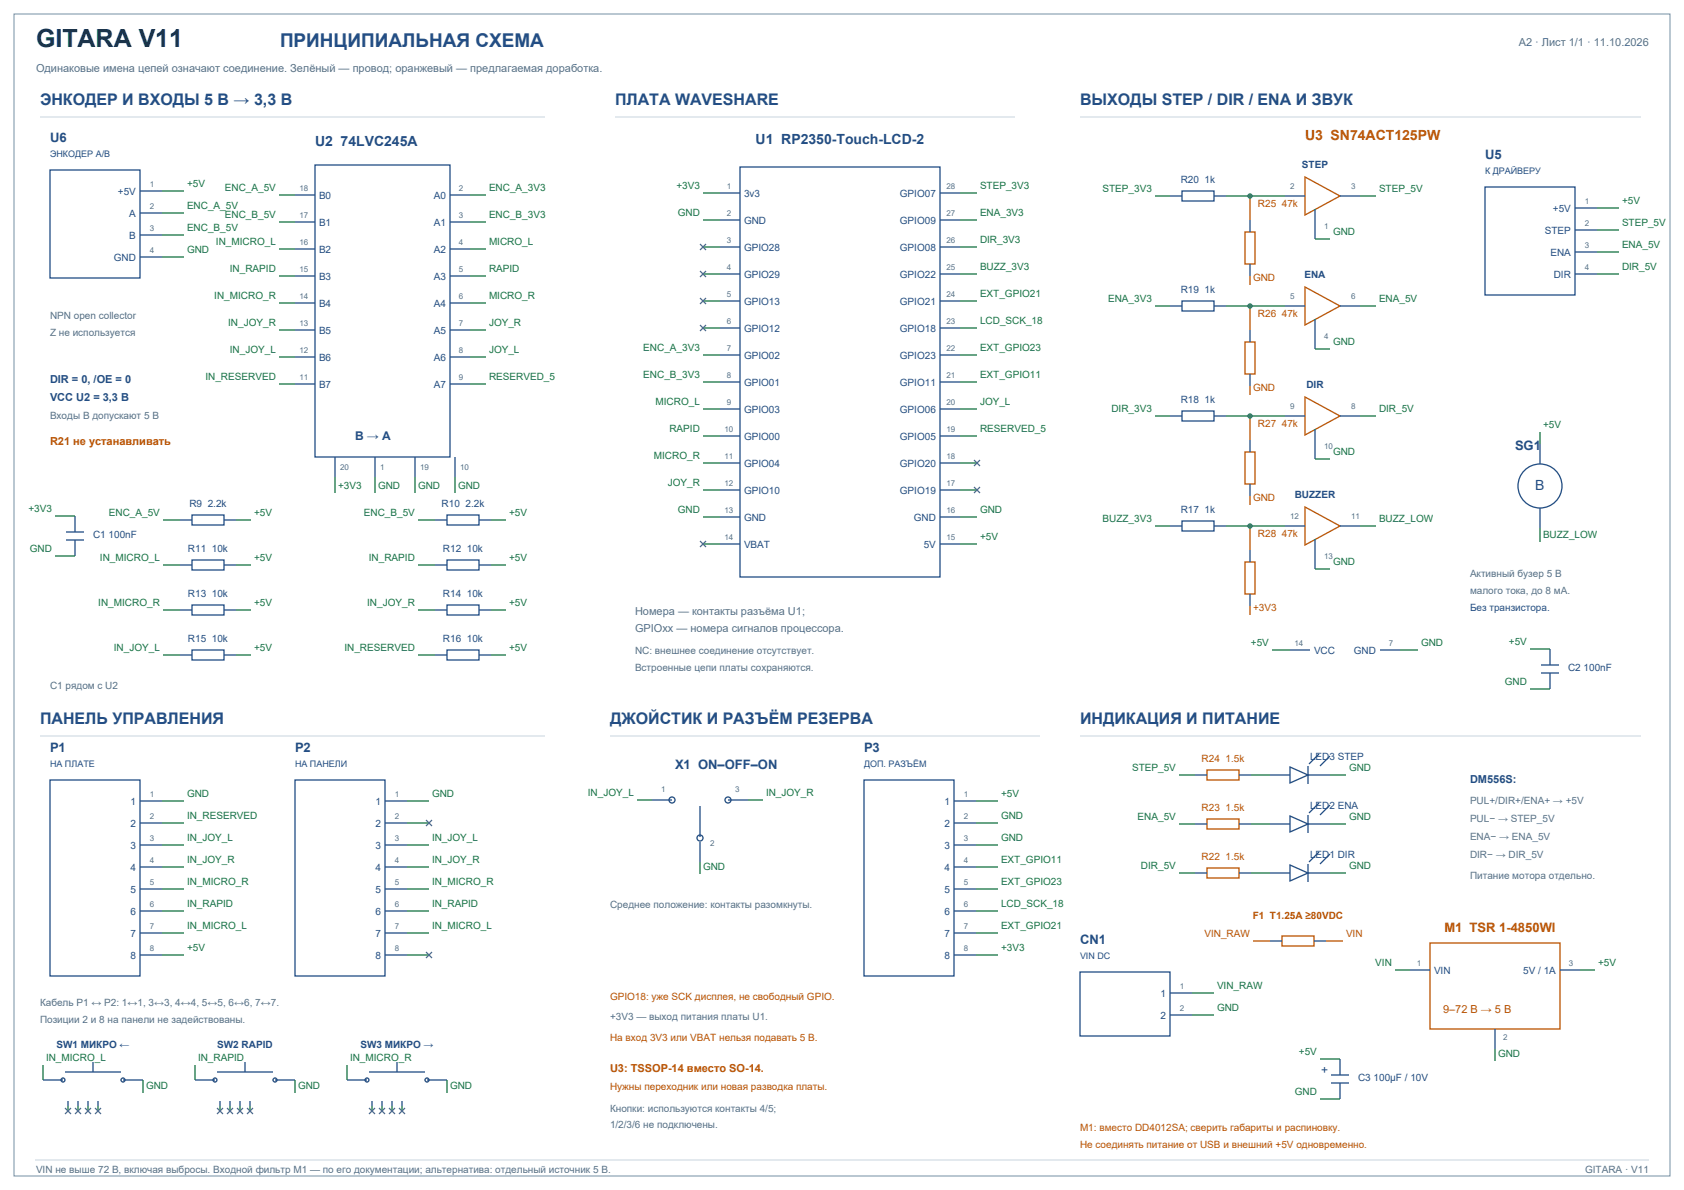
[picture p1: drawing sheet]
<svg xmlns="http://www.w3.org/2000/svg" width="594mm" height="420mm" viewBox="0 0 594 420" stroke-linecap="round" stroke-linejoin="round" font-family="sans-serif">
<defs><g id="words">
<text font-size="8.8" fill="#183147" x="12.7" y="16.6">GITARA V11</text>
<text font-size="6.7" fill="#234e85" x="98.8" y="16.6">ПРИНЦИПИАЛЬНАЯ СХЕМА</text>
<g font-size="5.6" fill="#234e85">
<text x="14.1" y="37">ЭНКОДЕР И ВХОДЫ 5 В → 3,3 В</text>
<text x="217" y="37">ПЛАТА WAVESHARE</text>
<text x="381" y="37">ВЫХОДЫ STEP / DIR / ENA И ЗВУК</text>
<text x="14.1" y="255.4">ПАНЕЛЬ УПРАВЛЕНИЯ</text>
<text x="215.2" y="255.4">ДЖОЙСТИК И РАЗЪЁМ РЕЗЕРВА</text>
<text x="381" y="255.4">ИНДИКАЦИЯ И ПИТАНИЕ</text>
</g>
<g font-size="4.9" fill="#234e85">
<text x="111.1" y="51.5">U2 74LVC245A</text>
<text x="266.6" y="50.8">U1 RP2350-Touch-LCD-2</text>
<text x="541.6" y="172.9">B</text>
</g>
<text font-size="4.9" fill="#bb5300" x="460.4" y="49.4">U3 SN74ACT125PW</text>
<g font-size="4.6" fill="#234e85">
<text x="17.6" y="50.1">U6</text>
<text x="523.9" y="56.1">U5</text>
<text x="534.5" y="158.8">SG1</text>
<text x="17.6" y="265.3">P1</text>
<text x="104.1" y="265.3">P2</text>
<text x="304.8" y="265.3">P3</text>
<text x="238.1" y="271.3">X1 ON–OFF–ON</text>
<text x="381" y="333">CN1</text>
</g>
<text font-size="4.6" fill="#bb5300" x="509.5" y="328.8">M1 TSR 1-4850WI</text>
<g font-size="4.2" fill="#234e85">
<text x="125.2" y="155.2">B → A</text>
<text x="466" y="378.9">+</text>
</g>
<g font-size="3.9" fill="#597182">
<text x="535.8" y="16.2">A2 · Лист 1/1 · 11.10.2026</text>
<text x="12.7" y="25.4">Одинаковые имена цепей означают соединение. Зелёный — провод; оранжевый — предлагаемая доработка.</text>
<text x="224" y="217">Номера — контакты разъёма U1;</text>
<text x="224" y="223">GPIOxx — номера сигналов процессора.</text>
</g>
<g font-size="3.9" fill="#234e85">
<text x="17.6" y="135.1">DIR = 0, /OE = 0</text>
<text x="17.6" y="141.5">VCC U2 = 3,3 В</text>
<text x="518.6" y="276.2">DM556S:</text>
</g>
<g font-size="3.9" fill="#bb5300">
<text x="17.6" y="157">R21 не устанавливать</text>
<text x="509.1" y="357.4">9–72 В → 5 В</text>
<text x="215.2" y="378.2">U3: TSSOP-14 вместо SO-14.</text>
</g>
<g font-size="3.5" fill="#234e85">
<text x="459.3" y="59.3">STEP</text>
<text x="416.5" y="64.6">R20 1k</text>
<text x="41.6" y="68.8">+5V</text>
<text x="112.5" y="70.2">B0</text>
<text x="153" y="70.2">A0</text>
<text x="262.5" y="69.5">3v3</text>
<text x="317.5" y="69.5">GPIO07</text>
<text x="45.6" y="76.6">A</text>
<text x="547.8" y="74.8">+5V</text>
<text x="112.5" y="79.7">B1</text>
<text x="153" y="79.7">A1</text>
<text x="262.5" y="79">GND</text>
<text x="317.5" y="79">GPIO09</text>
<text x="545" y="82.6">STEP</text>
<text x="45.6" y="84.3">B</text>
<text x="112.5" y="89.3">B2</text>
<text x="153" y="89.3">A2</text>
<text x="262.5" y="88.5">GPIO28</text>
<text x="317.5" y="88.5">GPIO08</text>
<text x="40.1" y="92.1">GND</text>
<text x="547" y="90.3">ENA</text>
<text x="112.5" y="98.8">B3</text>
<text x="153" y="98.8">A3</text>
<text x="262.5" y="98.1">GPIO29</text>
<text x="317.5" y="98.1">GPIO22</text>
<text x="460.2" y="98.1">ENA</text>
<text x="548.1" y="98.1">DIR</text>
<text x="262.5" y="107.6">GPIO13</text>
<text x="317.5" y="107.6">GPIO21</text>
<text x="416.5" y="103.4">R19 1k</text>
<text x="112.5" y="108.3">B4</text>
<text x="153" y="108.3">A4</text>
<text x="112.5" y="117.8">B5</text>
<text x="153" y="117.8">A5</text>
<text x="262.5" y="117.1">GPIO12</text>
<text x="317.5" y="117.1">GPIO18</text>
<text x="112.5" y="127.4">B6</text>
<text x="153" y="127.4">A6</text>
<text x="262.5" y="126.6">GPIO02</text>
<text x="317.5" y="126.6">GPIO23</text>
<text x="112.5" y="136.9">B7</text>
<text x="153" y="136.9">A7</text>
<text x="262.5" y="136.2">GPIO01</text>
<text x="317.5" y="136.2">GPIO11</text>
<text x="460.9" y="136.9">DIR</text>
<text x="416.5" y="142.2">R18 1k</text>
<text x="262.5" y="145.7">GPIO03</text>
<text x="317.5" y="145.7">GPIO06</text>
<text x="262.5" y="155.2">GPIO00</text>
<text x="317.5" y="155.2">GPIO05</text>
<text x="262.5" y="164.7">GPIO04</text>
<text x="317.5" y="164.7">GPIO20</text>
<text x="66.8" y="178.9">R9 2.2k</text>
<text x="155.8" y="178.9">R10 2.2k</text>
<text x="262.5" y="174.3">GPIO10</text>
<text x="317.5" y="174.3">GPIO19</text>
<text x="456.7" y="175.7">BUZZER</text>
<text x="262.5" y="183.8">GND</text>
<text x="322.4" y="183.8">GND</text>
<text x="416.5" y="181">R17 1k</text>
<text x="32.8" y="189.8">C1 100nF</text>
<text x="66.3" y="194.7">R11 10k</text>
<text x="156.3" y="194.7">R12 10k</text>
<text x="262.5" y="193.3">VBAT</text>
<text x="325.9" y="193.3">5V</text>
<text x="66.3" y="210.6">R13 10k</text>
<text x="156.3" y="210.6">R14 10k</text>
<text x="518.6" y="215.5">Без транзистора.</text>
<text x="66.3" y="226.5">R15 10k</text>
<text x="156.3" y="226.5">R16 10k</text>
<text x="463.5" y="230.7">VCC</text>
<text x="477.6" y="230.7">GND</text>
<text x="553.2" y="236.7">C2 100nF</text>
<text x="462.1" y="268.1">LED3 STEP</text>
<text x="46" y="284">1</text>
<text x="132.4" y="284">1</text>
<text x="333.2" y="284">1</text>
<text x="462.1" y="285.4">LED2 ENA</text>
<text x="46" y="291.7">2</text>
<text x="132.4" y="291.7">2</text>
<text x="333.2" y="291.7">2</text>
<text x="46" y="299.5">3</text>
<text x="132.4" y="299.5">3</text>
<text x="333.2" y="299.5">3</text>
<text x="462.1" y="302.7">LED1 DIR</text>
<text x="46" y="307.3">4</text>
<text x="132.4" y="307.3">4</text>
<text x="333.2" y="307.3">4</text>
<text x="46" y="315">5</text>
<text x="132.4" y="315">5</text>
<text x="333.2" y="315">5</text>
<text x="46" y="322.8">6</text>
<text x="132.4" y="322.8">6</text>
<text x="333.2" y="322.8">6</text>
<text x="46" y="330.6">7</text>
<text x="132.4" y="330.6">7</text>
<text x="333.2" y="330.6">7</text>
<text x="46" y="338.3">8</text>
<text x="132.4" y="338.3">8</text>
<text x="333.2" y="338.3">8</text>
<text x="505.9" y="343.6">VIN</text>
<text x="537.4" y="343.6">5V / 1A</text>
<text x="409.4" y="351.7">1</text>
<text x="409.4" y="359.5">2</text>
<text x="19.9" y="369.7">SW1 МИКРО ←</text>
<text x="76.6" y="369.7">SW2 RAPID</text>
<text x="127.1" y="369.7">SW3 МИКРО →</text>
<text x="479.1" y="381.4">C3 100µF / 10V</text>
</g>
<g font-size="3.5" fill="#177444">
<text x="66" y="66">+5V</text>
<text x="79.3" y="67.4">ENC_A_5V</text>
<text x="172.5" y="67.4">ENC_A_3V3</text>
<text x="238.6" y="66.7">+3V3</text>
<text x="345.7" y="66.7">STEP_3V3</text>
<text x="388.9" y="67.7">STEP_3V3</text>
<text x="486.5" y="67.7">STEP_5V</text>
<text x="572.2" y="72">+5V</text>
<text x="66" y="73.7">ENC_A_5V</text>
<text x="79.3" y="76.9">ENC_B_5V</text>
<text x="172.5" y="76.9">ENC_B_3V3</text>
<text x="239.1" y="76.2">GND</text>
<text x="345.7" y="76.2">ENA_3V3</text>
<text x="66" y="81.5">ENC_B_5V</text>
<text x="470.3" y="82.9">GND</text>
<text x="572.2" y="79.7">STEP_5V</text>
<text x="66" y="89.3">GND</text>
<text x="76.2" y="86.4">IN_MICRO_L</text>
<text x="172.5" y="86.4">MICRO_L</text>
<text x="345.7" y="85.7">DIR_3V3</text>
<text x="572.2" y="87.5">ENA_5V</text>
<text x="81.1" y="96">IN_RAPID</text>
<text x="172.5" y="96">RAPID</text>
<text x="345.7" y="95.2">BUZZ_3V3</text>
<text x="572.2" y="95.2">DIR_5V</text>
<text x="75.6" y="105.5">IN_MICRO_R</text>
<text x="172.5" y="105.5">MICRO_R</text>
<text x="345.7" y="104.8">EXT_GPIO21</text>
<text x="390.9" y="106.5">ENA_3V3</text>
<text x="486.5" y="106.5">ENA_5V</text>
<text x="80.5" y="115">IN_JOY_R</text>
<text x="172.5" y="115">JOY_R</text>
<text x="345.7" y="114.3">LCD_SCK_18</text>
<text x="81.1" y="124.5">IN_JOY_L</text>
<text x="172.5" y="124.5">JOY_L</text>
<text x="226.9" y="123.8">ENC_A_3V3</text>
<text x="345.7" y="123.8">EXT_GPIO23</text>
<text x="470.3" y="121.7">GND</text>
<text x="72.5" y="134.1">IN_RESERVED</text>
<text x="172.5" y="134.1">RESERVED_5</text>
<text x="226.9" y="133.4">ENC_B_3V3</text>
<text x="345.7" y="133.4">EXT_GPIO11</text>
<text x="231.3" y="142.9">MICRO_L</text>
<text x="345.7" y="142.9">JOY_L</text>
<text x="392.1" y="145.3">DIR_3V3</text>
<text x="486.5" y="145.3">DIR_5V</text>
<text x="236.2" y="152.4">RAPID</text>
<text x="345.7" y="152.4">RESERVED_5</text>
<text x="544.3" y="151">+5V</text>
<text x="230.7" y="161.9">MICRO_R</text>
<text x="470.3" y="160.5">GND</text>
<text x="119.2" y="172.5">+3V3</text>
<text x="133.3" y="172.5">GND</text>
<text x="147.5" y="172.5">GND</text>
<text x="161.6" y="172.5">GND</text>
<text x="235.6" y="171.5">JOY_R</text>
<text x="10" y="180.6">+3V3</text>
<text x="38.4" y="182">ENC_A_5V</text>
<text x="89.6" y="182">+5V</text>
<text x="128.4" y="182">ENC_B_5V</text>
<text x="179.6" y="182">+5V</text>
<text x="239.1" y="181">GND</text>
<text x="345.7" y="181">GND</text>
<text x="389" y="184.2">BUZZ_3V3</text>
<text x="486.5" y="184.2">BUZZ_LOW</text>
<text x="345.7" y="190.5">+5V</text>
<text x="544.3" y="189.8">BUZZ_LOW</text>
<text x="10.5" y="194.7">GND</text>
<text x="35.3" y="197.9">IN_MICRO_L</text>
<text x="89.6" y="197.9">+5V</text>
<text x="130.1" y="197.9">IN_RAPID</text>
<text x="179.6" y="197.9">+5V</text>
<text x="470.3" y="199.3">GND</text>
<text x="34.7" y="213.8">IN_MICRO_R</text>
<text x="89.6" y="213.8">+5V</text>
<text x="129.5" y="213.8">IN_JOY_R</text>
<text x="179.6" y="213.8">+5V</text>
<text x="441.3" y="227.9">+5V</text>
<text x="501.3" y="227.9">GND</text>
<text x="532.3" y="227.5">+5V</text>
<text x="40.2" y="229.7">IN_JOY_L</text>
<text x="89.6" y="229.7">+5V</text>
<text x="121.5" y="229.7">IN_RESERVED</text>
<text x="179.6" y="229.7">+5V</text>
<text x="530.9" y="241.7">GND</text>
<text x="399.4" y="272">STEP_5V</text>
<text x="475.9" y="272">GND</text>
<text x="66" y="281.2">GND</text>
<text x="152.4" y="281.2">GND</text>
<text x="207.4" y="280.8">IN_JOY_L</text>
<text x="270.2" y="280.8">IN_JOY_R</text>
<text x="353.1" y="281.2">+5V</text>
<text x="66" y="288.9">IN_RESERVED</text>
<text x="353.1" y="288.9">GND</text>
<text x="401.3" y="289.3">ENA_5V</text>
<text x="475.9" y="289.3">GND</text>
<text x="66" y="296.7">IN_JOY_L</text>
<text x="152.4" y="296.7">IN_JOY_L</text>
<text x="353.1" y="296.7">GND</text>
<text x="66" y="304.4">IN_JOY_R</text>
<text x="152.4" y="304.4">IN_JOY_R</text>
<text x="353.1" y="304.4">EXT_GPIO11</text>
<text x="248" y="306.9">GND</text>
<text x="402.5" y="306.6">DIR_5V</text>
<text x="475.9" y="306.6">GND</text>
<text x="66" y="312.2">IN_MICRO_R</text>
<text x="152.4" y="312.2">IN_MICRO_R</text>
<text x="353.1" y="312.2">EXT_GPIO23</text>
<text x="66" y="320">IN_RAPID</text>
<text x="152.4" y="320">IN_RAPID</text>
<text x="353.1" y="320">LCD_SCK_18</text>
<text x="66" y="327.7">IN_MICRO_L</text>
<text x="152.4" y="327.7">IN_MICRO_L</text>
<text x="353.1" y="327.7">EXT_GPIO21</text>
<text x="66" y="335.5">+5V</text>
<text x="353.1" y="335.5">+3V3</text>
<text x="485.2" y="340.8">VIN</text>
<text x="563.7" y="340.8">+5V</text>
<text x="429.3" y="348.9">VIN_RAW</text>
<text x="429.3" y="356.7">GND</text>
<text x="16.2" y="374.3">IN_MICRO_L</text>
<text x="69.8" y="374.3">IN_RAPID</text>
<text x="123.5" y="374.3">IN_MICRO_R</text>
<text x="458.2" y="372.2">+5V</text>
<text x="528.5" y="372.9">GND</text>
<text x="51.5" y="384.2">GND</text>
<text x="105.1" y="384.2">GND</text>
<text x="158.7" y="384.2">GND</text>
<text x="456.8" y="386.3">GND</text>
</g>
<g font-size="3.5" fill="#bb5300">
<text x="443.8" y="73">R25 47k</text>
<text x="442" y="99.1">GND</text>
<text x="443.8" y="111.8">R26 47k</text>
<text x="442" y="137.9">GND</text>
<text x="443.8" y="150.6">R27 47k</text>
<text x="442" y="176.7">GND</text>
<text x="443.8" y="189.4">R28 47k</text>
<text x="442" y="215.5">+3V3</text>
<text x="423.9" y="268.8">R24 1.5k</text>
<text x="423.9" y="286.1">R23 1.5k</text>
<text x="423.9" y="303.4">R22 1.5k</text>
<text x="441.9" y="324.2">F1 T1.25A ≥80VDC</text>
<text x="424.9" y="330.6">VIN_RAW</text>
<text x="474.8" y="330.6">VIN</text>
<text x="215.2" y="352.8">GPIO18: уже SCK дисплея, не свободный GPIO.</text>
<text x="215.2" y="367.2">На вход 3V3 или VBAT нельзя подавать 5 В.</text>
<text x="215.2" y="384.5">Нужны переходник или новая разводка платы.</text>
<text x="381" y="399">M1: вместо DD4012SA; сверить габариты и распиновку.</text>
<text x="381" y="405">Не соединять питание от USB и внешний +5V одновременно.</text>
</g>
<g font-size="3.5" fill="#597182">
<text x="17.6" y="112.5">NPN open collector</text>
<text x="17.6" y="118.5">Z не используется</text>
<text x="17.6" y="147.8">Входы B допускают 5 В</text>
<text x="518.6" y="203.6">Активный бузер 5 В</text>
<text x="518.6" y="209.6">малого тока, до 8 мА.</text>
<text x="224" y="230.7">NC: внешнее соединение отсутствует.</text>
<text x="224" y="236.7">Встроенные цепи платы сохраняются.</text>
<text x="17.6" y="243.1">C1 рядом с U2</text>
<text x="518.6" y="283.6">PUL+/DIR+/ENA+ → +5V</text>
<text x="518.6" y="290">PUL− → STEP_5V</text>
<text x="518.6" y="296.3">ENA− → ENA_5V</text>
<text x="518.6" y="302.7">DIR− → DIR_5V</text>
<text x="518.6" y="310.1">Питание мотора отдельно.</text>
<text x="215.2" y="320.3">Среднее положение: контакты разомкнуты.</text>
<text x="14.1" y="354.9">Кабель P1 ↔ P2: 1↔1, 3↔3, 4↔4, 5↔5, 6↔6, 7↔7.</text>
<text x="215.2" y="359.8">+3V3 — выход питания платы U1.</text>
<text x="14.1" y="360.9">Позиции 2 и 8 на панели не задействованы.</text>
<text x="215.2" y="392.3">Кнопки: используются контакты 4/5;</text>
<text x="215.2" y="397.9">1/2/3/6 не подключены.</text>
<text x="12.7" y="413.8">VIN не выше 72 В, включая выбросы. Входной фильтр M1 — по его документации; альтернатива: отдельный источник 5 В.</text>
<text x="559.2" y="413.8">GITARA · V11</text>
</g>
<g font-size="3.2" fill="#234e85">
<text x="17.6" y="55.4">ЭНКОДЕР A/B</text>
<text x="523.9" y="61.4">К ДРАЙВЕРУ</text>
<text x="17.6" y="270.6">НА ПЛАТЕ</text>
<text x="104.1" y="270.6">НА ПАНЕЛИ</text>
<text x="304.8" y="270.6">ДОП. РАЗЪЁМ</text>
<text x="381" y="338.3">VIN DC</text>
</g>
<g font-size="2.8" fill="#597182">
<text x="52.9" y="66">1</text>
<text x="105.7" y="67.4">18</text>
<text x="161.8" y="67.4">2</text>
<text x="256.4" y="66.7">1</text>
<text x="333.9" y="66.7">28</text>
<text x="455.1" y="66.7">2</text>
<text x="476.6" y="66.7">3</text>
<text x="559.1" y="72">1</text>
<text x="52.9" y="73.7">2</text>
<text x="105.7" y="76.9">17</text>
<text x="161.8" y="76.9">3</text>
<text x="256.4" y="76.2">2</text>
<text x="333.9" y="76.2">27</text>
<text x="52.9" y="81.5">3</text>
<text x="467.1" y="80.8">1</text>
<text x="559.1" y="79.7">2</text>
<text x="52.9" y="89.3">4</text>
<text x="105.7" y="86.4">16</text>
<text x="161.8" y="86.4">4</text>
<text x="256.4" y="85.7">3</text>
<text x="333.9" y="85.7">26</text>
<text x="559.1" y="87.5">3</text>
<text x="105.7" y="96">15</text>
<text x="161.8" y="96">5</text>
<text x="256.4" y="95.2">4</text>
<text x="333.9" y="95.2">25</text>
<text x="559.1" y="95.2">4</text>
<text x="105.7" y="105.5">14</text>
<text x="161.8" y="105.5">6</text>
<text x="256.4" y="104.8">5</text>
<text x="333.9" y="104.8">24</text>
<text x="455.1" y="105.5">5</text>
<text x="476.6" y="105.5">6</text>
<text x="105.7" y="115">13</text>
<text x="161.8" y="115">7</text>
<text x="256.4" y="114.3">6</text>
<text x="333.9" y="114.3">23</text>
<text x="467.1" y="119.6">4</text>
<text x="105.7" y="124.5">12</text>
<text x="161.8" y="124.5">8</text>
<text x="256.4" y="123.8">7</text>
<text x="333.9" y="123.8">22</text>
<text x="105.7" y="134.1">11</text>
<text x="161.8" y="134.1">9</text>
<text x="256.4" y="133.4">8</text>
<text x="333.9" y="133.4">21</text>
<text x="256.4" y="142.9">9</text>
<text x="333.9" y="142.9">20</text>
<text x="455.1" y="144.3">9</text>
<text x="476.6" y="144.3">8</text>
<text x="255.6" y="152.4">10</text>
<text x="333.9" y="152.4">19</text>
<text x="255.6" y="161.9">11</text>
<text x="333.9" y="161.9">18</text>
<text x="467.1" y="158.4">10</text>
<text x="119.9" y="165.8">20</text>
<text x="134.1" y="165.8">1</text>
<text x="148.2" y="165.8">19</text>
<text x="162.3" y="165.8">10</text>
<text x="255.6" y="171.5">12</text>
<text x="333.9" y="171.5">17</text>
<text x="255.6" y="181">13</text>
<text x="333.9" y="181">16</text>
<text x="455.1" y="183.1">12</text>
<text x="476.6" y="183.1">11</text>
<text x="255.6" y="190.5">14</text>
<text x="333.9" y="190.5">15</text>
<text x="467.1" y="197.2">13</text>
<text x="456.7" y="227.9">14</text>
<text x="489.9" y="227.9">7</text>
<text x="52.9" y="281.2">1</text>
<text x="139.3" y="281.2">1</text>
<text x="233.2" y="279.4">1</text>
<text x="259.3" y="279.4">3</text>
<text x="340" y="281.2">1</text>
<text x="52.9" y="288.9">2</text>
<text x="139.3" y="288.9">2</text>
<text x="340" y="288.9">2</text>
<text x="52.9" y="296.7">3</text>
<text x="139.3" y="296.7">3</text>
<text x="250.5" y="298.4">2</text>
<text x="340" y="296.7">3</text>
<text x="52.9" y="304.4">4</text>
<text x="139.3" y="304.4">4</text>
<text x="340" y="304.4">4</text>
<text x="52.9" y="312.2">5</text>
<text x="139.3" y="312.2">5</text>
<text x="340" y="312.2">5</text>
<text x="52.9" y="320">6</text>
<text x="139.3" y="320">6</text>
<text x="340" y="320">6</text>
<text x="52.9" y="327.7">7</text>
<text x="139.3" y="327.7">7</text>
<text x="340" y="327.7">7</text>
<text x="52.9" y="335.5">8</text>
<text x="139.3" y="335.5">8</text>
<text x="340" y="335.5">8</text>
<text x="499.8" y="340.8">1</text>
<text x="553.4" y="340.8">3</text>
<text x="416.2" y="348.9">1</text>
<text x="416.2" y="356.7">2</text>
<text x="530.2" y="366.9">2</text>
</g>
</g></defs>
<path d="M4.9 4.9h584.2v410h-584.2z" fill="none" stroke="#7491a5" stroke-width=".35"/>
<path d="M14.1 41.3h178.2M217 41.3h141.1M381 41.3h197.9M14.1 259.6h178.2M215.2 259.6h151.7M381 259.6h197.9M12.3 409.2h569.4" fill="none" stroke="#c8d5df" stroke-width=".35"/>
<g fill="none" stroke="#234e85" stroke-width=".46">
<path d="M17.6 60h31.8v38.1h-31.8zM111.1 58.2h47.6v103h-47.6zM261.1 58.9h70.5v144.7h-70.5zM49.4 67.4h7.7M49.4 75.1h7.7M104.1 68.8h7M104.1 78.3h7M158.7 68.8h7.1M158.7 78.3h7.1M254 68.1h7.1M254 77.6h7.1M331.6 68.1h7.1"/>
<path d="M331.6 77.6h7.1M412.7 69.1h4.3M417 67.4h11.3v3.5h-11.3zM428.3 69.1h4.2M441 77.6v4.2M453.3 69.1h7.1M463.9 73.7v10.6M472.7 69.1h7.1M523.9 66h31.7v38.1h-31.7zM555.6 73.4h7.8M49.4 82.9h7.7M49.4 90.7h7.7"/>
<path d="M104.1 87.8h7M104.1 97.4h7M158.7 87.8h7.1M158.7 97.4h7.1M254 87.1h7.1M254 96.7h7.1M331.6 87.1h7.1M331.6 96.7h7.1M441 93.1v4.3M555.6 96.7h7.8M555.6 81.1h7.8M555.6 88.9h7.8"/>
<path d="M104.1 106.9h7M104.1 116.4h7M158.7 106.9h7.1M158.7 116.4h7.1M254 106.2h7.1M254 115.7h7.1M331.6 106.2h7.1M331.6 115.7h7.1M412.7 107.9h4.3M417 106.2h11.3v3.5h-11.3zM428.3 107.9h4.2M441 116.4v4.3"/>
<path d="M453.3 107.9h7.1M463.9 112.5v10.6M472.7 107.9h7.1M104.1 125.9h7M104.1 135.5h7M158.7 125.9h7.1M158.7 135.5h7.1M254 125.2h7.1M254 134.8h7.1M331.6 125.2h7.1M331.6 134.8h7.1M441 131.9v4.3"/>
<path d="M254 144.3h7.1M254 153.8h7.1M331.6 144.3h7.1M331.6 153.8h7.1M412.7 146.8h4.3M417 145h11.3v3.5h-11.3zM428.3 146.8h4.2M441 155.2v4.3M453.3 146.8h7.1M463.9 151.3v10.6M472.7 146.8h7.1M543.3 156.6v7.1"/>
<path d="M118.2 161.2v7.1M132.3 161.2v7.1M146.4 161.2v7.1M160.5 161.2v7.1M254 163.3h7.1M254 172.9h7.1M331.6 163.3h7.1M331.6 172.9h7.1M441 170.7v4.3M543.3 179.2v7.1M23.3 187.7h6.3M23.3 190.5h6.3"/>
<path d="M26.5 182v5.7M26.5 190.5v5.6M63.5 183.4h4.2M63.5 199.3h4.2M67.7 181.7h11.3v3.5h-11.3zM67.7 197.6h11.3v3.5h-11.3zM79 183.4h4.3M79 199.3h4.3M153.5 183.4h4.2M153.5 199.3h4.2M157.7 181.7h11.3v3.5h-11.3zM157.7 197.6h11.3v3.5h-11.3z"/>
<path d="M169 183.4h4.2M169 199.3h4.2M254 182.4h7.1M254 191.9h7.1M331.6 182.4h7.1M331.6 191.9h7.1M412.7 185.6h4.3M417 183.8h11.3v3.5h-11.3zM428.3 185.6h4.2M441 194v4.3M453.3 185.6h7.1M463.9 190.1v10.6"/>
<path d="M472.7 185.6h7.1M63.5 215.2h4.2M67.7 213.4h11.3v3.6h-11.3zM79 215.2h4.3M153.5 215.2h4.2M157.7 213.4h11.3v3.6h-11.3zM169 215.2h4.2M441 209.6v4.2M63.5 231.1h4.2M67.7 229.3h11.3v3.5h-11.3zM79 231.1h4.3M153.5 231.1h4.2"/>
<path d="M157.7 229.3h11.3v3.5h-11.3zM169 231.1h4.2M455.1 229.3h7M486.8 229.3h7.1M543.6 234.6h6.4M543.6 237.4h6.4M546.8 229v5.6M546.8 237.4v5.7M17.6 275.2h31.8v69.1h-31.8zM104.1 275.2h31.7v69.1h-31.7zM304.8 275.2h31.7v69.1h-31.7zM421.6 273.4h4.2"/>
<path d="M437.1 273.4h4.2M448 273.4h7.1M455.1 270.6l6.3 2.8-6.3 2.8zM461.4 273.4h7.8M461.4 270.2v6.4M465.3 266l-3.5 3.5M469.2 266.7l-3.5 3.5M49.4 282.6h7.7M49.4 290.3h7.7M49.4 298.1h7.7M135.8 282.6h7.8M135.8 290.3h7.8"/>
<path d="M135.8 298.1h7.8M230 282.2h7.1M246.9 284.3v11M246.9 297v7.1M256.8 282.2h7.1M336.5 282.6h7.8M336.5 290.3h7.8M336.5 298.1h7.8M421.6 290.7h4.2M437.1 290.7h4.2M448 290.7h7.1M455.1 287.9l6.3 2.8-6.3 2.8z"/>
<path d="M461.4 287.5v6.4M461.4 290.7h7.8M465.3 283.3l-3.5 3.5M469.2 284l-3.5 3.5M49.4 305.9h7.7M49.4 313.6h7.7M135.8 305.9h7.8M135.8 313.6h7.8M336.5 305.9h7.8M336.5 313.6h7.8M421.6 308h4.2M437.1 308h4.2"/>
<path d="M448 308h7.1M455.1 305.2l6.3 2.8-6.3 2.8zM461.4 304.8v6.3M461.4 308h7.8M465.3 300.6l-3.5 3.5M469.2 301.3l-3.5 3.5M49.4 321.4h7.7M49.4 329.1h7.7M49.4 336.9h7.7M135.8 321.4h7.8M135.8 329.1h7.8M135.8 336.9h7.8"/>
<path d="M336.5 321.4h7.8M336.5 329.1h7.8M336.5 336.9h7.8M448 332h4.3M463.5 332h4.3M381 342.9h31.7v22.6h-31.7zM412.7 350.3h7.8M412.7 358.1h7.8M497.4 342.2h7.1M550.3 342.2h7.1M22.9 378.2h19.8M32.8 374.6v3.6"/>
<path d="M76.6 378.2h19.7M86.4 374.6v3.6M130.2 378.2h19.7M140.1 374.6v3.6M469.5 379.2h6.4M472.7 373.6v5.6M527.4 363v7.1M15.2 381h7M24 388.4v1.8M27.5 388.4v1.8M31 388.4v1.8M34.6 388.4v1.8"/>
<path d="M43.4 381h7M68.8 381h7M77.6 388.4v1.8M81.1 388.4v1.8M84.7 388.4v1.8M88.2 388.4v1.8M97 381h7.1M122.4 381h7.1M131.2 388.4v1.8M134.8 388.4v1.8M138.3 388.4v1.8M141.8 388.4v1.8"/>
<path d="M150.6 381h7.1M469.5 382.1h6.4M472.7 382.1v5.6"/>
<circle cx="543.3" cy="171.5" r="7.8"/>
<circle cx="237.1" cy="282.2" r="1.06"/>
<circle cx="246.9" cy="295.6" r="1.06"/>
<circle cx="256.8" cy="282.2" r="1.06"/>
<circle cx="22.2" cy="381" r=".71"/>
<circle cx="43.4" cy="381" r=".71"/>
<circle cx="75.8" cy="381" r=".71"/>
<circle cx="97" cy="381" r=".71"/>
<circle cx="129.5" cy="381" r=".71"/>
<circle cx="150.6" cy="381" r=".71"/>
</g>
<g fill="none" stroke="#177444" stroke-width=".46">
<path d="M57.1 67.4h7.8M57.1 75.1h7.8M98.4 68.8h5.7M98.4 78.3h5.7M165.8 68.8h5.6M165.8 78.3h5.6M248 68.1h6M248 77.6h6M338.7 68.1h6M338.7 77.6h6M407.5 69.1h5.2M432.5 69.1h20.8"/>
<path d="M479.8 69.1h5.6M563.4 73.4h7.7M57.1 82.9h7.8M57.1 90.7h7.8M98.4 87.8h5.7M98.4 97.4h5.7M165.8 87.8h5.6M165.8 97.4h5.6M248 87.1h6M248 96.7h6M338.7 87.1h6M338.7 96.7h6"/>
<path d="M463.9 84.3h5.3M563.4 96.7h7.7M563.4 81.1h7.7M563.4 88.9h7.7M98.4 106.9h5.7M98.4 116.4h5.7M165.8 106.9h5.6M165.8 116.4h5.6M248 106.2h6M248 115.7h6M338.7 106.2h6M338.7 115.7h6"/>
<path d="M407.5 107.9h5.2M432.5 107.9h20.8M479.8 107.9h5.6M98.4 125.9h5.7M98.4 135.5h5.7M165.8 125.9h5.6M165.8 135.5h5.6M248 125.2h6M248 134.8h6M338.7 125.2h6M338.7 134.8h6M463.9 123.1h5.3"/>
<path d="M248 144.3h6M248 153.8h6M338.7 144.3h6M338.7 153.8h6M407.5 146.8h5.2M432.5 146.8h20.8M479.8 146.8h5.6M543.3 152.4v4.2M118.2 168.3v5.6M132.3 168.3v5.6M146.4 168.3v5.6M160.5 168.3v5.6"/>
<path d="M248 163.3h6M248 172.9h6M338.7 163.3h6M338.7 172.9h6M463.9 161.9h5.3M19.4 182h7.1M19.4 196.1h7.1M57.5 183.4h6M57.5 199.3h6M83.3 183.4h5.2M83.3 199.3h5.2M147.5 183.4h6"/>
<path d="M147.5 199.3h6M173.2 183.4h5.3M173.2 199.3h5.3M248 182.4h6M248 191.9h6M338.7 182.4h6M338.7 191.9h6M407.5 185.6h5.2M432.5 185.6h20.8M479.8 185.6h5.6M543.3 186.3v4.9M57.5 215.2h6"/>
<path d="M83.3 215.2h5.2M147.5 215.2h6M173.2 215.2h5.3M463.9 200.7h5.3M57.5 231.1h6M83.3 231.1h5.2M147.5 231.1h6M173.2 231.1h5.3M448.7 229.3h6.4M493.9 229.3h6.3M539.8 229h7M539.8 243.1h7"/>
<path d="M415.9 273.4h5.7M441.3 273.4h6.7M469.2 273.4h5.6M57.1 282.6h7.8M57.1 290.3h7.8M57.1 298.1h7.8M143.6 282.6h7.7M143.6 290.3h7.7M143.6 298.1h7.7M224.7 282.2h5.3M263.9 282.2h5.3M344.3 282.6h7.8"/>
<path d="M344.3 290.3h7.8M344.3 298.1h7.8M415.9 290.7h5.7M441.3 290.7h6.7M469.2 290.7h5.6M57.1 305.9h7.8M57.1 313.6h7.8M143.6 305.9h7.7M143.6 313.6h7.7M246.9 304.1v4.2M344.3 305.9h7.8M344.3 313.6h7.8"/>
<path d="M415.9 308h5.7M441.3 308h6.7M469.2 308h5.6M57.1 321.4h7.8M57.1 329.1h7.8M57.1 336.9h7.8M143.6 321.4h7.7M143.6 329.1h7.7M143.6 336.9h7.7M344.3 321.4h7.8M344.3 329.1h7.8M344.3 336.9h7.8"/>
<path d="M420.5 350.3h7.8M420.5 358.1h7.8M492.1 342.2h5.3M557.4 342.2h5.3M15.2 375.7v5.3M68.8 375.7v5.3M122.4 375.7v5.3M465.7 373.6h7M527.4 370.1v4.2M24 390.2v1.7M27.5 390.2v1.7M31 390.2v1.7"/>
<path d="M34.6 390.2v1.7M50.4 381v4.6M77.6 390.2v1.7M81.1 390.2v1.7M84.7 390.2v1.7M88.2 390.2v1.7M104.1 381v4.6M131.2 390.2v1.7M134.8 390.2v1.7M138.3 390.2v1.7M141.8 390.2v1.7M157.7 381v4.6"/>
<path d="M465.7 387.7h7"/>
</g>
<g fill="none" stroke="#597182" stroke-width=".46">
<path d="M246.9 86.1l2.2 2.1M246.9 95.6l2.2 2.1M249.1 86.1l-2.2 2.1M249.1 95.6l-2.2 2.1M246.9 105.1l2.2 2.1M246.9 114.7l2.2 2.1M249.1 105.1l-2.2 2.1M249.1 114.7l-2.2 2.1M343.6 162.3l2.1 2.1M343.6 171.8l2.1 2.1M345.7 162.3l-2.1 2.1M345.7 171.8l-2.1 2.1"/>
<path d="M246.9 190.9l2.2 2.1M249.1 190.9l-2.2 2.1M150.3 289.3l2.1 2.1M152.4 289.3l-2.1 2.1M150.3 335.8l2.1 2.2M152.4 335.8l-2.1 2.2M22.9 390.9l2.1 2.1M25 390.9l-2.1 2.1M26.5 390.9l2.1 2.1M28.6 390.9l-2.1 2.1M30 390.9l2.1 2.1M32.1 390.9l-2.1 2.1"/>
<path d="M33.5 390.9l2.1 2.1M35.6 390.9l-2.1 2.1M76.6 390.9l2.1 2.1M78.7 390.9l-2.1 2.1M80.1 390.9l2.1 2.1M82.2 390.9l-2.1 2.1M83.6 390.9l2.1 2.1M85.7 390.9l-2.1 2.1M87.1 390.9l2.2 2.1M89.3 390.9l-2.2 2.1M130.2 390.9l2.1 2.1M132.3 390.9l-2.1 2.1"/>
<path d="M133.7 390.9l2.1 2.1M135.8 390.9l-2.1 2.1M137.2 390.9l2.1 2.1M139.3 390.9l-2.1 2.1M140.8 390.9l2.1 2.1M142.9 390.9l-2.1 2.1"/>
</g>
<g fill="none" stroke="#bb5300" stroke-width=".46">
<path d="M441 69.1v8.5M460.4 62.4l12.3 6.7-12.3 6.7zM439.2 81.8h3.5v11.3h-3.5zM441 97.4v3.1M441 107.9v8.5M460.4 101.2l12.3 6.7-12.3 6.8zM439.2 120.7h3.5v11.2h-3.5zM441 136.2v3.1M439.2 159.5h3.5v11.2h-3.5zM441 146.8v8.4M460.4 140.1l12.3 6.7-12.3 6.7zM441 175v3.2"/>
<path d="M460.4 178.9l12.3 6.7-12.3 6.7zM439.2 198.3h3.5v11.3h-3.5zM441 185.6v8.4M441 213.8v3.2M425.8 271.6h11.3v3.6h-11.3zM425.8 288.9h11.3v3.6h-11.3zM425.8 306.2h11.3v3.5h-11.3zM442 332h6M452.3 330.2h11.2v3.5h-11.2zM467.8 332h6M504.5 332.7h45.8v30.3h-45.8z"/>
</g>
<g fill="#177444" stroke="#177444" stroke-width=".46">
<circle cx="441" cy="69.1" r=".71"/>
<circle cx="441" cy="107.9" r=".71"/>
<circle cx="441" cy="146.8" r=".71"/>
<circle cx="441" cy="185.6" r=".71"/>
</g>
<use href="#words"/>
</svg>
